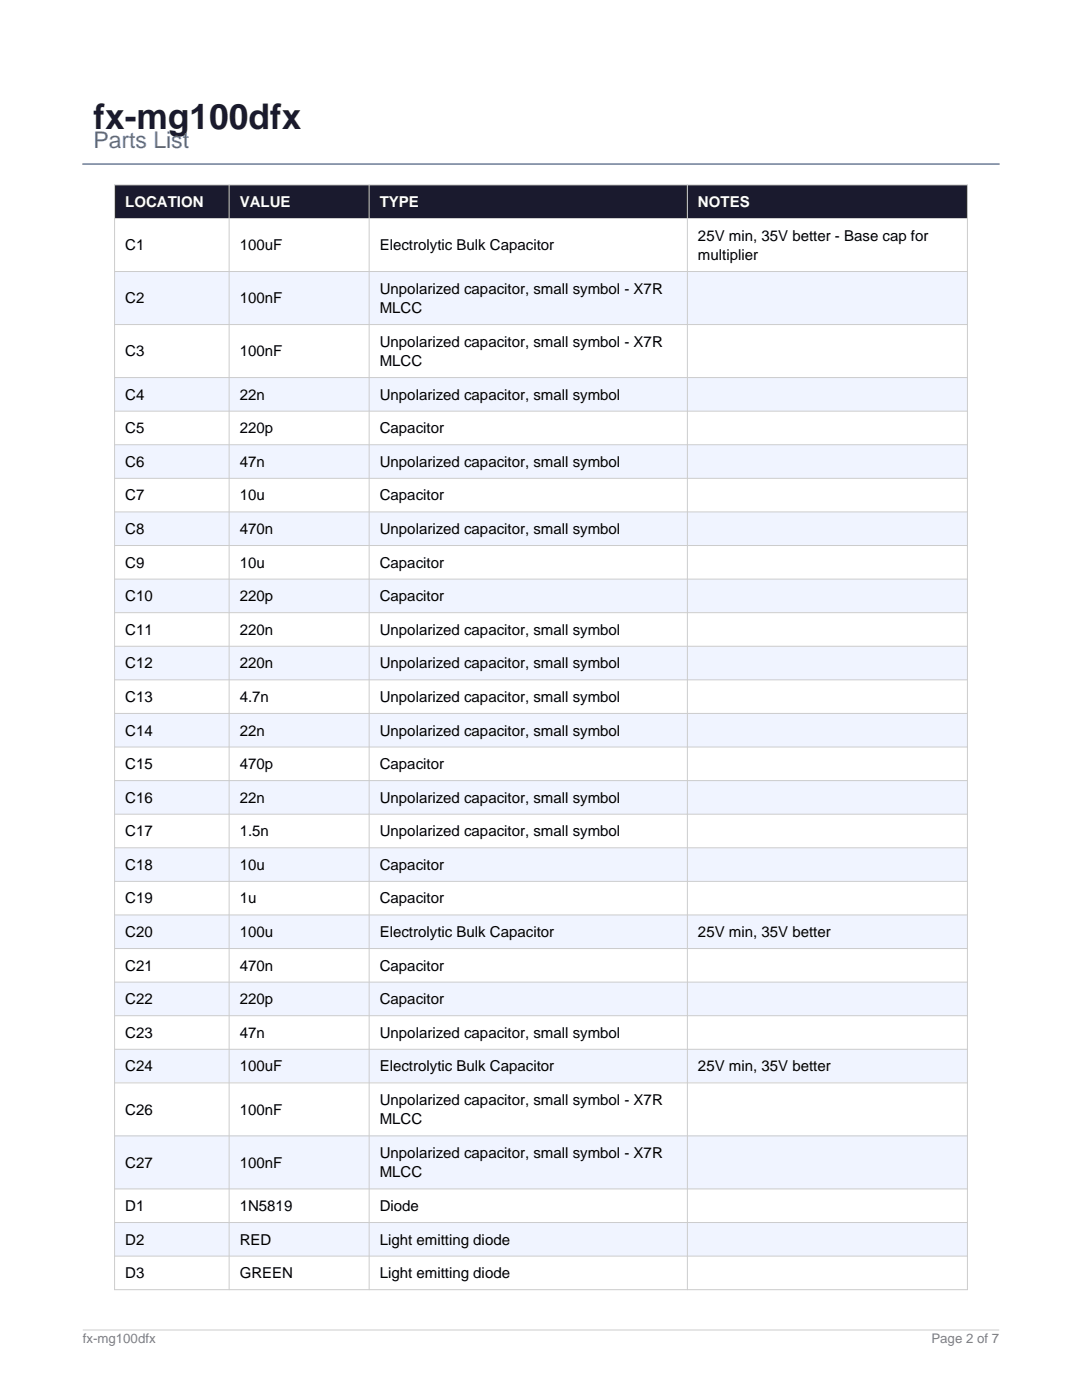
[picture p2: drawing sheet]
<svg xmlns="http://www.w3.org/2000/svg" width="216mm" height="279mm" viewBox="0 0 216 279" stroke-linecap="round" stroke-linejoin="round" font-family="sans-serif">
<defs><g id="words">
<text font-size="7.1" fill="#1a1a2e" x="18.6" y="25.7">fx-mg100dfx</text>
<text font-size="4.6" fill="#4a6fa5" x="18.6" y="29.6">Parts List</text>
<g font-size="3" fill="#fff">
<text x="25" y="41.3">LOCATION</text>
<text x="47.8" y="41.3">VALUE</text>
<text x="75.8" y="41.3">TYPE</text>
<text x="139.3" y="41.3">NOTES</text>
</g>
<g font-size="3">
<text x="25" y="50">C1</text>
<text x="47.8" y="50">100uF</text>
<text x="75.8" y="50">Electrolytic Bulk Capacitor</text>
<text x="139.3" y="48">25V min, 35V better - Base cap for</text>
<text x="139.3" y="51.9">multiplier</text>
<text x="75.8" y="58.6">Unpolarized capacitor, small symbol - X7R</text>
<text x="25" y="60.5">C2</text>
<text x="47.8" y="60.5">100nF</text>
<text x="75.8" y="62.5">MLCC</text>
<text x="25" y="71.1">C3</text>
<text x="47.8" y="71.1">100nF</text>
<text x="75.8" y="69.2">Unpolarized capacitor, small symbol - X7R</text>
<text x="75.8" y="73.1">MLCC</text>
<text x="25" y="79.8">C4</text>
<text x="47.8" y="79.8">22n</text>
<text x="75.8" y="79.8">Unpolarized capacitor, small symbol</text>
<text x="25" y="86.5">C5</text>
<text x="47.8" y="86.5">220p</text>
<text x="75.8" y="86.5">Capacitor</text>
<text x="25" y="93.2">C6</text>
<text x="47.8" y="93.2">47n</text>
<text x="75.8" y="93.2">Unpolarized capacitor, small symbol</text>
<text x="25" y="99.9">C7</text>
<text x="47.8" y="99.9">10u</text>
<text x="75.8" y="99.9">Capacitor</text>
<text x="25" y="106.6">C8</text>
<text x="47.8" y="106.6">470n</text>
<text x="75.8" y="106.6">Unpolarized capacitor, small symbol</text>
<text x="25" y="113.3">C9</text>
<text x="47.8" y="113.3">10u</text>
<text x="75.8" y="113.3">Capacitor</text>
<text x="25" y="120">C10</text>
<text x="47.8" y="120">220p</text>
<text x="75.8" y="120">Capacitor</text>
<text x="25" y="126.7">C11</text>
<text x="47.8" y="126.7">220n</text>
<text x="75.8" y="126.7">Unpolarized capacitor, small symbol</text>
<text x="25" y="133.4">C12</text>
<text x="47.8" y="133.4">220n</text>
<text x="75.8" y="133.4">Unpolarized capacitor, small symbol</text>
<text x="25" y="140.1">C13</text>
<text x="47.8" y="140.1">4.7n</text>
<text x="75.8" y="140.1">Unpolarized capacitor, small symbol</text>
<text x="25" y="146.8">C14</text>
<text x="47.8" y="146.8">22n</text>
<text x="75.8" y="146.8">Unpolarized capacitor, small symbol</text>
<text x="25" y="153.5">C15</text>
<text x="47.8" y="153.5">470p</text>
<text x="75.8" y="153.5">Capacitor</text>
<text x="25" y="160.2">C16</text>
<text x="47.8" y="160.2">22n</text>
<text x="75.8" y="160.2">Unpolarized capacitor, small symbol</text>
<text x="25" y="166.9">C17</text>
<text x="47.8" y="166.9">1.5n</text>
<text x="75.8" y="166.9">Unpolarized capacitor, small symbol</text>
<text x="25" y="173.6">C18</text>
<text x="47.8" y="173.6">10u</text>
<text x="75.8" y="173.6">Capacitor</text>
<text x="25" y="180.3">C19</text>
<text x="47.8" y="180.3">1u</text>
<text x="75.8" y="180.3">Capacitor</text>
<text x="25" y="187">C20</text>
<text x="47.8" y="187">100u</text>
<text x="75.8" y="187">Electrolytic Bulk Capacitor</text>
<text x="139.3" y="187">25V min, 35V better</text>
<text x="25" y="193.7">C21</text>
<text x="47.8" y="193.7">470n</text>
<text x="75.8" y="193.7">Capacitor</text>
<text x="25" y="200.4">C22</text>
<text x="47.8" y="200.4">220p</text>
<text x="75.8" y="200.4">Capacitor</text>
<text x="25" y="207.1">C23</text>
<text x="47.8" y="207.1">47n</text>
<text x="75.8" y="207.1">Unpolarized capacitor, small symbol</text>
<text x="25" y="213.8">C24</text>
<text x="47.8" y="213.8">100uF</text>
<text x="75.8" y="213.8">Electrolytic Bulk Capacitor</text>
<text x="139.3" y="213.8">25V min, 35V better</text>
<text x="75.8" y="220.5">Unpolarized capacitor, small symbol - X7R</text>
<text x="25" y="222.5">C26</text>
<text x="47.8" y="222.5">100nF</text>
<text x="75.8" y="224.4">MLCC</text>
<text x="25" y="233">C27</text>
<text x="47.8" y="233">100nF</text>
<text x="75.8" y="231.1">Unpolarized capacitor, small symbol - X7R</text>
<text x="75.8" y="235">MLCC</text>
<text x="25" y="241.7">D1</text>
<text x="47.8" y="241.7">1N5819</text>
<text x="75.8" y="241.7">Diode</text>
<text x="25" y="248.4">D2</text>
<text x="47.8" y="248.4">RED</text>
<text x="75.8" y="248.4">Light emitting diode</text>
<text x="25" y="255.1">D3</text>
<text x="47.8" y="255.1">GREEN</text>
<text x="75.8" y="255.1">Light emitting diode</text>
</g>
<g font-size="2.6" fill="#808080">
<text x="16.5" y="268">fx-mg100dfx</text>
<text x="185.9" y="268">Page 2 of 7</text>
</g>
</g></defs>
<path d="M16.5 265.4h182.9" fill="none" stroke="#ccc" stroke-width=".2"/>
<path d="M16.5 32.7h182.9" fill="none" stroke="#4a6fa5" stroke-width=".26"/>
<path d="M22.9 36.9h170.1v6.7h-170.1z" fill-rule="evenodd" fill="#1a1a2e"/>
<path d="M22.9 43.6h170.1v10.6h-170.1z" fill-rule="evenodd" fill="#fff"/>
<path d="M22.9 54.2h170.1v10.6h-170.1z" fill-rule="evenodd" fill="#f0f4ff"/>
<path d="M22.9 64.8h170.1v10.6h-170.1z" fill-rule="evenodd" fill="#fff"/>
<path d="M22.9 75.4h170.1v6.7h-170.1z" fill-rule="evenodd" fill="#f0f4ff"/>
<path d="M22.9 82.1h170.1v6.7h-170.1z" fill-rule="evenodd" fill="#fff"/>
<path d="M22.9 88.8h170.1v6.7h-170.1z" fill-rule="evenodd" fill="#f0f4ff"/>
<path d="M22.9 95.5h170.1v6.7h-170.1z" fill-rule="evenodd" fill="#fff"/>
<path d="M22.9 102.2h170.1v6.7h-170.1z" fill-rule="evenodd" fill="#f0f4ff"/>
<path d="M22.9 108.9h170.1v6.7h-170.1z" fill-rule="evenodd" fill="#fff"/>
<path d="M22.9 115.6h170.1v6.7h-170.1z" fill-rule="evenodd" fill="#f0f4ff"/>
<path d="M22.9 122.3h170.1v6.7h-170.1z" fill-rule="evenodd" fill="#fff"/>
<path d="M22.9 129h170.1v6.7h-170.1z" fill-rule="evenodd" fill="#f0f4ff"/>
<path d="M22.9 135.7h170.1v6.7h-170.1z" fill-rule="evenodd" fill="#fff"/>
<path d="M22.9 142.4h170.1v6.7h-170.1z" fill-rule="evenodd" fill="#f0f4ff"/>
<path d="M22.9 149.1h170.1v6.7h-170.1z" fill-rule="evenodd" fill="#fff"/>
<path d="M22.9 155.8h170.1v6.7h-170.1z" fill-rule="evenodd" fill="#f0f4ff"/>
<path d="M22.9 162.5h170.1v6.7h-170.1z" fill-rule="evenodd" fill="#fff"/>
<path d="M22.9 169.2h170.1v6.7h-170.1z" fill-rule="evenodd" fill="#f0f4ff"/>
<path d="M22.9 175.9h170.1v6.7h-170.1z" fill-rule="evenodd" fill="#fff"/>
<path d="M22.9 182.6h170.1v6.7h-170.1z" fill-rule="evenodd" fill="#f0f4ff"/>
<path d="M22.9 189.3h170.1v6.7h-170.1z" fill-rule="evenodd" fill="#fff"/>
<path d="M22.9 196h170.1v6.7h-170.1z" fill-rule="evenodd" fill="#f0f4ff"/>
<path d="M22.9 202.7h170.1v6.7h-170.1z" fill-rule="evenodd" fill="#fff"/>
<path d="M22.9 209.4h170.1v6.7h-170.1z" fill-rule="evenodd" fill="#f0f4ff"/>
<path d="M22.9 216.1h170.1v10.6h-170.1z" fill-rule="evenodd" fill="#fff"/>
<path d="M22.9 226.7h170.1v10.6h-170.1z" fill-rule="evenodd" fill="#f0f4ff"/>
<path d="M22.9 237.3h170.1v6.7h-170.1z" fill-rule="evenodd" fill="#fff"/>
<path d="M22.9 244h170.1v6.7h-170.1z" fill-rule="evenodd" fill="#f0f4ff"/>
<path d="M22.9 250.7h170.1v6.7h-170.1z" fill-rule="evenodd" fill="#fff"/>
<g fill="none" stroke="#ccc" stroke-width=".2">
<path d="M22.9 36.9h170.1v220.5h-170.1zM45.7 36.9v220.5M73.7 36.9v220.5M137.2 36.9v220.5M22.9 43.6h170.1M22.9 54.2h170.1M22.9 64.8h170.1M22.9 75.4h170.1M22.9 82.1h170.1M22.9 88.8h170.1M22.9 95.5h170.1M22.9 102.2h170.1"/>
<path d="M22.9 108.9h170.1M22.9 115.6h170.1M22.9 122.3h170.1M22.9 129h170.1M22.9 135.7h170.1M22.9 142.4h170.1M22.9 149.1h170.1M22.9 155.8h170.1M22.9 162.5h170.1M22.9 169.2h170.1M22.9 175.9h170.1M22.9 182.6h170.1"/>
<path d="M22.9 189.3h170.1M22.9 196h170.1M22.9 202.7h170.1M22.9 209.4h170.1M22.9 216.1h170.1M22.9 226.7h170.1M22.9 237.3h170.1M22.9 244h170.1M22.9 250.7h170.1"/>
</g>
<use href="#words"/>
</svg>
